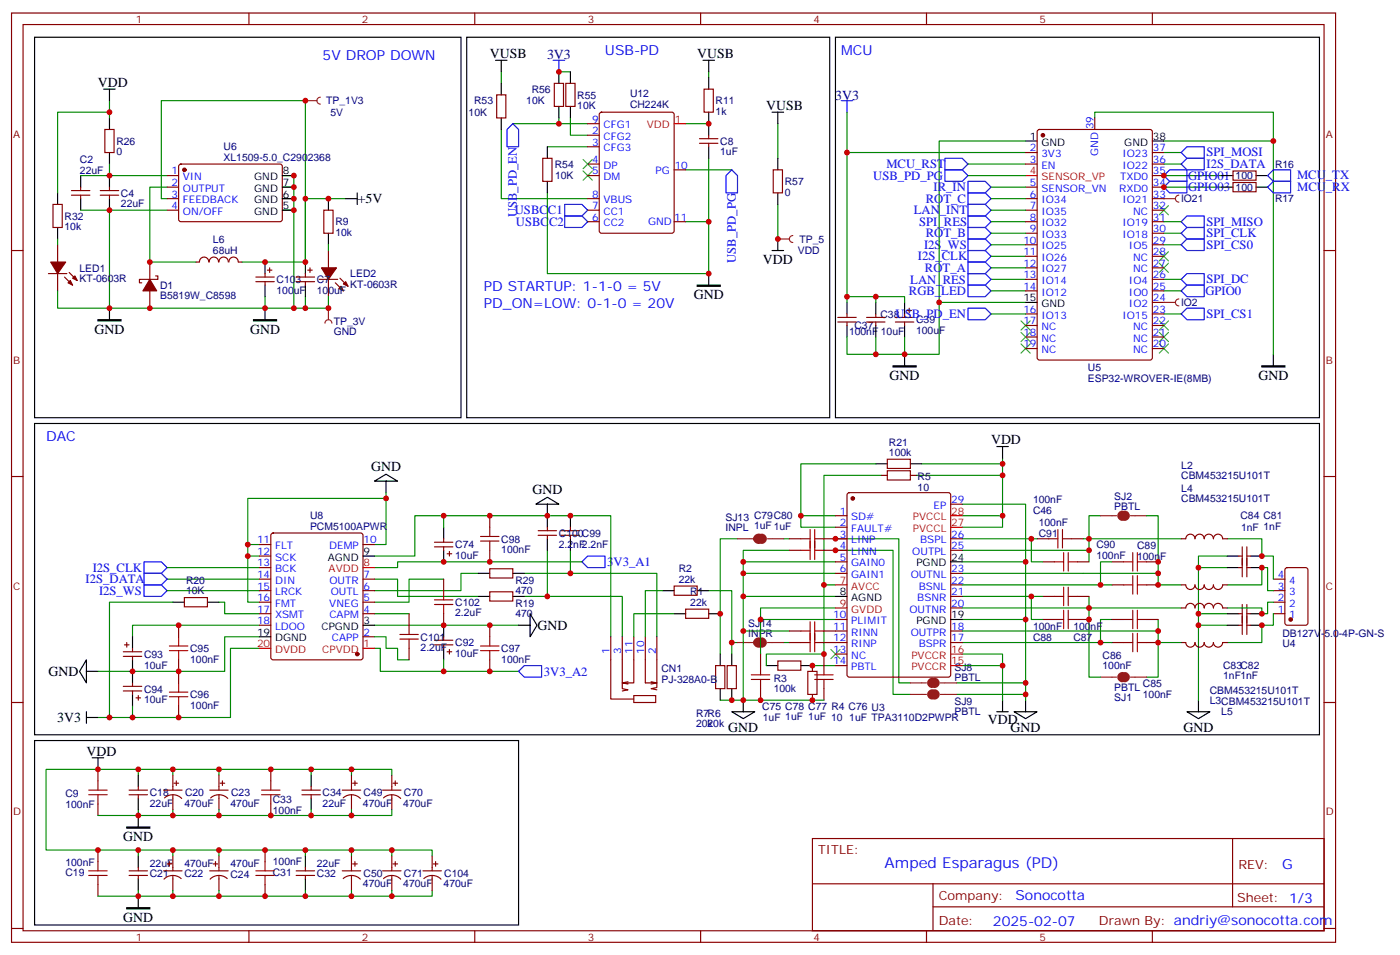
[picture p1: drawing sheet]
<svg xmlns="http://www.w3.org/2000/svg" width="429mm" height="292mm" viewBox="0 0 429 292" stroke-linecap="round" stroke-linejoin="round" font-family="sans-serif">
<defs><g id="words">
<text font-size="4.6" fill="#00f" x="270.8" y="265.6">Amped Esparagus (PD)</text>
<g font-size="4.2">
<text x="149.9" y="17.7">VUSB</text>
<text x="213.4" y="17.7">VUSB</text>
<text x="30" y="26.6">VDD</text>
<text x="234.6" y="33.6">VUSB</text>
<text x="109.5" y="62.2">+5V</text>
<text x="233.5" y="80.7">VDD</text>
<text x="212.4" y="91.5">GND</text>
<text x="28.9" y="102.1">GND</text>
<text x="76.6" y="102.1">GND</text>
<text x="272.3" y="116.3">GND</text>
<text x="385.2" y="116.3">GND</text>
<text x="303.4" y="135.9">VDD</text>
<text x="113.6" y="144">GND</text>
<text x="163" y="151.1">GND</text>
<text x="164.6" y="192.7">GND</text>
<text x="14.8" y="206.9">GND</text>
<text x="17.5" y="221">3V3</text>
<text x="302.4" y="221.7">VDD</text>
<text x="223" y="223.9">GND</text>
<text x="309.4" y="223.9">GND</text>
<text x="362.3" y="223.9">GND</text>
<text x="26.5" y="231.2">VDD</text>
<text x="37.7" y="257.3">GND</text>
<text x="37.7" y="282">GND</text>
</g>
<g font-size="4.2" fill="#00f">
<text x="185.2" y="16.7">USB-PD</text>
<text x="257.5" y="16.7">MCU</text>
<text x="98.8" y="18.5">5V DROP DOWN</text>
<text x="148.2" y="89">PD STARTUP: 1-1-0 = 5V</text>
<text x="148.2" y="94.3">PD_ON=LOW: 0-1-0 = 20V</text>
<text x="14.1" y="134.9">DAC</text>
<text x="392.5" y="265.8">G</text>
<text x="310.9" y="275.4">Sonocotta</text>
<text x="304" y="283.2">2025-02-07</text>
</g>
<g font-size="4.2" fill="#000080">
<text x="167.5" y="18.2">3V3</text>
<text x="255.7" y="30.5">3V3</text>
</g>
<g font-size="3.9" fill="#00f">
<text x="369.4" y="47.9">SPI_MOSI</text>
<text x="271.4" y="51.4">MCU_RST</text>
<text x="369.4" y="51.4">I2S_DATA</text>
<text x="267.3" y="55">USB_PD_PG</text>
<text x="285.8" y="58.5">IR_IN</text>
<text x="363.7" y="55">GPIO01</text>
<text x="363.7" y="58.5">GPIO03</text>
<text x="397.1" y="54.9">MCU_TX</text>
<text x="397.1" y="58.4">MCU_RX</text>
<text x="157.6" y="65.6">USBCC1</text>
<text x="279.7" y="65.6">LAN_INT</text>
<text x="283.4" y="62.1">ROT_C</text>
<text x="157.9" y="69.3">USBCC2</text>
<text x="158.3" y="66.5" transform="rotate(-90 158.3 66.5)">USB_PD_EN</text>
<text x="281.4" y="69.1">SPI_RES</text>
<text x="369.4" y="69.1">SPI_MISO</text>
<text x="282.9" y="76.2">I2S_WS</text>
<text x="283.4" y="72.6">ROT_B</text>
<text x="369.4" y="76.2">SPI_CS0</text>
<text x="369.4" y="72.6">SPI_CLK</text>
<text x="225.3" y="80.4" transform="rotate(-90 225.3 80.4)">USB_PD_PG</text>
<text x="281" y="79.7">I2S_CLK</text>
<text x="283.2" y="83.2">ROT_A</text>
<text x="278.7" y="86.8">LAN_RES</text>
<text x="369.4" y="86.7">SPI_DC</text>
<text x="278.2" y="90.3">RGB_LED</text>
<text x="369" y="90.3">GPIO0</text>
<text x="274.2" y="97.3">USB_PD_EN</text>
<text x="369.4" y="97.3">SPI_CS1</text>
<text x="185.9" y="173.2">3V3_A1</text>
<text x="26.2" y="178.5">I2S_DATA</text>
<text x="28.4" y="175.1">I2S_CLK</text>
<text x="30.3" y="182.1">I2S_WS</text>
<text x="166.5" y="206.7">3V3_A2</text>
</g>
<g font-size="3.9" fill="#800">
<text x="250.5" y="261.2">TITLE:</text>
<text x="379.1" y="265.8">REV:</text>
<text x="287.4" y="275.4">Company:</text>
<text x="378.7" y="276">Sheet: 1/3</text>
<text x="287.4" y="283">Date:</text>
<text x="336.4" y="283.1">Drawn By: andriy@sonocotta.com</text>
</g>
<g font-size="3.2" fill="#800">
<text x="41.6" y="7">1</text>
<text x="110.8" y="7">2</text>
<text x="179.9" y="7">3</text>
<text x="249.1" y="7">4</text>
<text x="318.2" y="7">5</text>
<text x="4.1" y="42.1">A</text>
<text x="405.9" y="42.1">A</text>
<text x="4.1" y="111.2">B</text>
<text x="405.9" y="111.2">B</text>
<text x="4.1" y="180.4">C</text>
<text x="405.9" y="180.4">C</text>
<text x="4.1" y="249.5">D</text>
<text x="405.9" y="249.5">D</text>
<text x="41.6" y="287.8">1</text>
<text x="110.8" y="287.8">2</text>
<text x="179.9" y="287.8">3</text>
<text x="249.1" y="287.8">4</text>
<text x="318.2" y="287.8">5</text>
</g>
<g font-size="3.2" fill="#000080">
<text x="162.8" y="28.4">R56</text>
<text x="192.9" y="29.7">U12</text>
<text x="99.9" y="31.9">TP_1V3</text>
<text x="101.1" y="35.4">5V</text>
<text x="143.5" y="35.5">10K</text>
<text x="145.1" y="32">R53</text>
<text x="161.1" y="32">10K</text>
<text x="176.7" y="33.4">10K</text>
<text x="176.7" y="30.1">R55</text>
<text x="192.9" y="32.9">CH224K</text>
<text x="219.1" y="35.1">1k</text>
<text x="219.1" y="31.9">R11</text>
<text x="35.6" y="47.5">0</text>
<text x="35.6" y="44.3">R26</text>
<text x="68.5" y="46">U6</text>
<text x="220.5" y="47.5">1uF</text>
<text x="220.5" y="44.3">C8</text>
<text x="24.5" y="53.1">22uF</text>
<text x="24.5" y="49.9">C2</text>
<text x="68.5" y="49.1">XL1509-5.0_C2902368</text>
<text x="169.8" y="51.3">R54</text>
<text x="390.3" y="51.3">R16</text>
<text x="169.9" y="54.8">10K</text>
<text x="240.2" y="59.9">0</text>
<text x="240.2" y="56.7">R57</text>
<text x="378.3" y="54.9">100</text>
<text x="378.3" y="58.4">100</text>
<text x="37" y="63.4">22uF</text>
<text x="37" y="60.2">C4</text>
<text x="361.6" y="61.9">IO21</text>
<text x="390.3" y="61.9">R17</text>
<text x="19.8" y="70.5">10k</text>
<text x="19.8" y="67.2">R32</text>
<text x="102.7" y="69">R9</text>
<text x="65.2" y="77.6">68uH</text>
<text x="65.2" y="74.4">L6</text>
<text x="102.7" y="72.3">10k</text>
<text x="244.2" y="77.8">VDD</text>
<text x="244.8" y="74.3">TP_5</text>
<text x="24.3" y="83.1">LED1</text>
<text x="24.3" y="86.4">KT-0603R</text>
<text x="49" y="88.4">D1</text>
<text x="84.7" y="89.8">100uF</text>
<text x="84.7" y="86.6">C103</text>
<text x="97" y="89.8">100uF</text>
<text x="97" y="86.6">C7</text>
<text x="107.2" y="88.2">KT-0603R</text>
<text x="107.2" y="84.9">LED2</text>
<text x="49" y="91.5">B5819W_C8598</text>
<text x="361.6" y="93.7">IO2</text>
<text x="102.2" y="99.3">TP_3V</text>
<text x="261.6" y="100.7">C37</text>
<text x="269.5" y="97.2">C38</text>
<text x="280.5" y="98.9">C39</text>
<text x="102.2" y="102.5">GND</text>
<text x="259.9" y="102.5">100nF</text>
<text x="269.6" y="102.5">10uF</text>
<text x="280.5" y="102.2">100uF</text>
<text x="333" y="113.5">U5</text>
<text x="333" y="116.8">ESP32-WROVER-IE(8MB)</text>
<text x="272.2" y="136.3">R21</text>
<text x="272.2" y="139.5">100k</text>
<text x="361.6" y="143.5">L2</text>
<text x="280.9" y="146.9">R5</text>
<text x="361.6" y="146.6">CBM453215U101T</text>
<text x="280.9" y="150.1">10</text>
<text x="316.2" y="153.9">100nF</text>
<text x="341.1" y="152.9">SJ2</text>
<text x="361.6" y="153.6">CBM453215U101T</text>
<text x="361.6" y="150.5">L4</text>
<text x="94.9" y="158.8">U8</text>
<text x="222.1" y="159.4">SJ13 C79C80</text>
<text x="316.2" y="157.2">C46</text>
<text x="318" y="161">100nF</text>
<text x="341.1" y="156">PBTL</text>
<text x="379.7" y="158.9">C84 C81</text>
<text x="94.9" y="162">PCM5100APWR</text>
<text x="139.3" y="167.8">C74</text>
<text x="153.5" y="166">C98</text>
<text x="171.1" y="167.5">2.2nF2.2nF</text>
<text x="171.1" y="164.3">C100C99</text>
<text x="222.1" y="162.5">INPL 1uF 1uF</text>
<text x="318" y="164.2">C91</text>
<text x="335.6" y="167.8">C90</text>
<text x="379.9" y="162.5">1nF 1nF</text>
<text x="139.3" y="171.1">10uF</text>
<text x="153.5" y="169.2">100nF</text>
<text x="335.6" y="171">100nF</text>
<text x="348.1" y="171.3">100nF</text>
<text x="348.1" y="168">C89</text>
<text x="57" y="178.6">R20</text>
<text x="157.8" y="178.6">R29</text>
<text x="207.8" y="178.3">22k</text>
<text x="207.8" y="175.1">R2</text>
<text x="57" y="181.8">10K</text>
<text x="139.3" y="185.4">C102</text>
<text x="157.8" y="185.7">R19</text>
<text x="157.8" y="181.9">470</text>
<text x="211.3" y="185.3">22k</text>
<text x="211.3" y="182.2">R1</text>
<text x="139.3" y="188.6">2.2uF</text>
<text x="157.8" y="188.9">470</text>
<text x="229.1" y="191.7">SJ14</text>
<text x="128.8" y="196">C101</text>
<text x="139.3" y="197.8">C92</text>
<text x="229.1" y="194.8">INPR</text>
<text x="316.2" y="192.7">100nF</text>
<text x="316.2" y="196">C88</text>
<text x="328.6" y="192.7">100nF</text>
<text x="328.6" y="196">C87</text>
<text x="392.6" y="194.8">DB127V-5.0-4P-GN-S</text>
<text x="44.1" y="201.3">C93</text>
<text x="58.2" y="202.7">100nF</text>
<text x="58.2" y="199.5">C95</text>
<text x="128.8" y="199.2">2.2uF</text>
<text x="139.3" y="201">10uF</text>
<text x="153.5" y="202.7">100nF</text>
<text x="153.5" y="199.5">C97</text>
<text x="337.5" y="201.5">C86</text>
<text x="392.6" y="198.1">U4</text>
<text x="44.1" y="204.6">10uF</text>
<text x="202.5" y="208.9">PJ-328A0-B</text>
<text x="202.5" y="205.7">CN1</text>
<text x="236.9" y="208.7">R3</text>
<text x="292.2" y="208.3">PBTL</text>
<text x="292.2" y="205.2">SJ8</text>
<text x="337.5" y="204.8">100nF</text>
<text x="374.5" y="207.9">1nF1nF</text>
<text x="374.5" y="204.8">C83C82</text>
<text x="44.1" y="215.2">10uF</text>
<text x="44.1" y="211.9">C94</text>
<text x="58.2" y="213.6">C96</text>
<text x="236.9" y="211.8">100k</text>
<text x="292.2" y="215.8">SJ9</text>
<text x="341.1" y="211.4">PBTL</text>
<text x="341.1" y="214.5">SJ1</text>
<text x="349.9" y="213.6">100nF</text>
<text x="349.9" y="210.3">C85</text>
<text x="370.3" y="212.3">CBM453215U101T</text>
<text x="370.3" y="215.4">L3CBM453215U101T</text>
<text x="58.2" y="216.8">100nF</text>
<text x="213.1" y="219.3">R7R6</text>
<text x="233.3" y="217.1">C75 C78 C77 R4 C76 U3</text>
<text x="233.5" y="220.7">1uF 1uF 1uF 10</text>
<text x="260" y="220.7">1uF TPA3110D2PWPR</text>
<text x="292.2" y="218.9">PBTL</text>
<text x="373.9" y="218.9">L5</text>
<text x="213.1" y="222.4">20k</text>
<text x="216.6" y="222.4">20k</text>
<text x="20" y="244">C9</text>
<text x="45.9" y="243.6">C18</text>
<text x="56.6" y="243.5">C20</text>
<text x="70.8" y="243.5">C23</text>
<text x="83.5" y="245.7">C33</text>
<text x="98.8" y="243.6">C34</text>
<text x="111.3" y="243.5">C49</text>
<text x="123.7" y="243.5">C70</text>
<text x="20" y="247.2">100nF</text>
<text x="45.9" y="246.8">22uF</text>
<text x="56.4" y="246.8">470uF</text>
<text x="70.6" y="246.8">470uF</text>
<text x="83.5" y="248.9">100nF</text>
<text x="98.8" y="246.8">22uF</text>
<text x="111.1" y="246.8">470uF</text>
<text x="123.5" y="246.8">470uF</text>
<text x="20" y="264.9">100nF</text>
<text x="20" y="268.1">C19</text>
<text x="45.9" y="265.3">22uF</text>
<text x="45.9" y="268.5">C21</text>
<text x="56.4" y="265.3">470uF</text>
<text x="56.4" y="268.5">C22</text>
<text x="70.6" y="265.3">470uF</text>
<text x="70.6" y="268.5">C24</text>
<text x="83.5" y="264.7">100nF</text>
<text x="83.5" y="267.9">C31</text>
<text x="97" y="265.3">22uF</text>
<text x="97" y="268.5">C32</text>
<text x="111.3" y="268.2">C50</text>
<text x="123.7" y="268.2">C71</text>
<text x="136" y="268.2">C104</text>
<text x="111.1" y="271.5">470uF</text>
<text x="123.5" y="271.5">470uF</text>
<text x="135.8" y="271.5">470uF</text>
</g>
<g font-size="3.2" fill="#00f">
<text x="181.3" y="41">2</text>
<text x="181.3" y="37.5">9</text>
<text x="184.7" y="39.3">CFG1</text>
<text x="334.8" y="39.6" transform="rotate(-90 334.8 39.6)">39</text>
<text x="181.3" y="44.6">3</text>
<text x="184.7" y="42.8">CFG2</text>
<text x="184.7" y="46.3">CFG3</text>
<text x="315.3" y="46.3">2</text>
<text x="336.2" y="47.6" transform="rotate(-90 336.2 47.6)">GND</text>
<text x="353" y="46.3">37</text>
<text x="52.5" y="53.4">1</text>
<text x="181.3" y="49.8">4</text>
<text x="181.3" y="53.4">5</text>
<text x="184.7" y="51.6">DP</text>
<text x="200.7" y="53.4">PG</text>
<text x="206.6" y="51.6">10</text>
<text x="315.3" y="49.8">3</text>
<text x="318.8" y="51.6">EN</text>
<text x="318.8" y="48.1">3V3</text>
<text x="343.6" y="48.1">IO23</text>
<text x="343.6" y="51.6">IO22</text>
<text x="353" y="49.8">36</text>
<text x="353" y="53.4">35</text>
<text x="52.5" y="56.9">2</text>
<text x="56" y="55.1">VIN</text>
<text x="56" y="58.7">OUTPUT</text>
<text x="184.7" y="55.1">DM</text>
<text x="315.3" y="56.9">5</text>
<text x="318.8" y="58.7">SENSOR_VN</text>
<text x="342.6" y="58.7">RXD0</text>
<text x="342.9" y="55.1">TXD0</text>
<text x="353" y="56.9">34</text>
<text x="52.5" y="60.4">3</text>
<text x="52.5" y="64">4</text>
<text x="56" y="62.2">FEEDBACK</text>
<text x="56" y="65.7">ON/OFF</text>
<text x="181.3" y="64">7</text>
<text x="181.3" y="60.4">8</text>
<text x="184.7" y="65.7">CC1</text>
<text x="184.7" y="62.2">VBUS</text>
<text x="315.3" y="64">7</text>
<text x="315.3" y="60.4">6</text>
<text x="318.8" y="65.7">IO35</text>
<text x="318.8" y="62.2">IO34</text>
<text x="343.6" y="62.2">IO21</text>
<text x="346.9" y="65.7">NC</text>
<text x="353" y="60.4">33</text>
<text x="353" y="64">32</text>
<text x="181.3" y="67.5">6</text>
<text x="184.7" y="69.3">CC2</text>
<text x="198.4" y="68.9">GND</text>
<text x="206.4" y="67.5">11</text>
<text x="315.3" y="71">9</text>
<text x="315.3" y="67.5">8</text>
<text x="318.8" y="69.3">IO32</text>
<text x="343.6" y="69.3">IO19</text>
<text x="353" y="67.5">31</text>
<text x="353" y="71">30</text>
<text x="313.3" y="74.5">10</text>
<text x="318.8" y="76.3">IO25</text>
<text x="318.8" y="72.8">IO33</text>
<text x="343.6" y="72.8">IO18</text>
<text x="345.6" y="76.3">IO5</text>
<text x="353" y="74.5">29</text>
<text x="313.3" y="81.6">12</text>
<text x="313.3" y="78.1">11</text>
<text x="318.8" y="83.4">IO27</text>
<text x="318.8" y="79.8">IO26</text>
<text x="346.9" y="79.8">NC</text>
<text x="346.9" y="83.4">NC</text>
<text x="353" y="78.1">28</text>
<text x="353" y="81.6">27</text>
<text x="313.3" y="88.7">14</text>
<text x="313.3" y="85.1">13</text>
<text x="318.8" y="86.9">IO14</text>
<text x="345.6" y="86.9">IO4</text>
<text x="353" y="85.1">26</text>
<text x="353" y="88.7">25</text>
<text x="313.3" y="95.7">16</text>
<text x="318.8" y="90.4">IO12</text>
<text x="345.6" y="90.4">IO0</text>
<text x="345.6" y="93.9">IO2</text>
<text x="353" y="92.2">24</text>
<text x="353" y="95.7">23</text>
<text x="313.3" y="99.2">17</text>
<text x="318.8" y="101">NC</text>
<text x="318.8" y="97.5">IO13</text>
<text x="343.6" y="97.5">IO15</text>
<text x="346.9" y="101">NC</text>
<text x="353" y="99.2">22</text>
<text x="313.3" y="106.3">19</text>
<text x="313.3" y="102.8">18</text>
<text x="318.8" y="104.5">NC</text>
<text x="346.9" y="104.5">NC</text>
<text x="353" y="102.8">21</text>
<text x="353" y="106.3">20</text>
<text x="318.8" y="108.1">NC</text>
<text x="346.9" y="108.1">NC</text>
<text x="285.8" y="155.7">EP</text>
<text x="291.2" y="153.9">29</text>
<text x="257.1" y="157.4">1</text>
<text x="257.1" y="161">2</text>
<text x="260.6" y="159.2">SD#</text>
<text x="78.7" y="166.3">11</text>
<text x="111.3" y="166.3">10</text>
<text x="257.1" y="164.5">3</text>
<text x="260.6" y="162.7">FAULT#</text>
<text x="260.6" y="166.3">LINP</text>
<text x="281.7" y="166.3">BSPL</text>
<text x="291.2" y="164.5">26</text>
<text x="78.7" y="169.8">12</text>
<text x="78.7" y="173.3">13</text>
<text x="84.2" y="168">FLT</text>
<text x="84.2" y="171.6">SCK</text>
<text x="100.8" y="168">DEMP</text>
<text x="257.1" y="168">4</text>
<text x="257.1" y="171.6">5</text>
<text x="260.6" y="169.8">LINN</text>
<text x="260.6" y="173.3">GAIN0</text>
<text x="279.3" y="169.8">OUTPL</text>
<text x="291.2" y="168">25</text>
<text x="78.7" y="176.8">14</text>
<text x="84.2" y="175.1">BCK</text>
<text x="84.2" y="178.6">DIN</text>
<text x="100.8" y="178.6">OUTR</text>
<text x="111.3" y="176.8">7</text>
<text x="257.1" y="175.1">6</text>
<text x="260.6" y="176.8">GAIN1</text>
<text x="278.8" y="176.8">OUTNL</text>
<text x="291.2" y="178.6">22</text>
<text x="291.2" y="175.1">23</text>
<text x="391.2" y="176.8">4</text>
<text x="394.7" y="178.6">4</text>
<text x="78.7" y="180.4">15</text>
<text x="78.7" y="183.9">16</text>
<text x="84.2" y="182.1">LRCK</text>
<text x="84.2" y="185.7">FMT</text>
<text x="100.8" y="185.7">VNEG</text>
<text x="101.3" y="182.1">OUTL</text>
<text x="111.3" y="183.9">5</text>
<text x="111.3" y="180.4">6</text>
<text x="280.8" y="183.9">BSNR</text>
<text x="281.3" y="180.4">BSNL</text>
<text x="291.2" y="185.7">20</text>
<text x="291.2" y="182.1">21</text>
<text x="391.2" y="183.9">2</text>
<text x="391.2" y="180.4">3</text>
<text x="394.7" y="185.7">2</text>
<text x="394.7" y="182.1">3</text>
<text x="78.7" y="187.4">17</text>
<text x="78.7" y="191">18</text>
<text x="84.2" y="189.2">XSMT</text>
<text x="100.8" y="189.2">CAPM</text>
<text x="111.3" y="187.4">4</text>
<text x="255.1" y="189.2">10</text>
<text x="260.6" y="191">PLIMIT</text>
<text x="278.4" y="187.4">OUTNR</text>
<text x="391.2" y="187.4">1</text>
<text x="394.7" y="189.2">1</text>
<text x="84.2" y="192.7">LDOO</text>
<text x="101.6" y="196.3">CAPP</text>
<text x="111.3" y="194.5">2</text>
<text x="255.1" y="192.7">11</text>
<text x="255.1" y="196.3">12</text>
<text x="260.6" y="194.5">RINN</text>
<text x="278.8" y="194.5">OUTPR</text>
<text x="291.2" y="196.3">17</text>
<text x="291.2" y="192.7">18</text>
<text x="186.6" y="200.1" transform="rotate(-90 186.6 200.1)">1</text>
<text x="190.1" y="200.1" transform="rotate(-90 190.1 200.1)">3</text>
<text x="193.7" y="200.1" transform="rotate(-90 193.7 200.1)">11</text>
<text x="197.2" y="200.1" transform="rotate(-90 197.2 200.1)">10</text>
<text x="200.7" y="200.1" transform="rotate(-90 200.7 200.1)">2</text>
<text x="255.1" y="199.8">13</text>
<text x="255.1" y="203.3">14</text>
<text x="260.6" y="198">RINP</text>
<text x="260.6" y="201.5">NC</text>
<text x="281.3" y="198">BSPR</text>
<text x="260.6" y="205.1">PBTL</text>
</g>
<g font-size="3.2" fill="#f00">
<text x="198" y="39.3">VDD</text>
<text x="206.6" y="37.5">1</text>
<text x="315.3" y="53.4">4</text>
<text x="318.8" y="55.1">SENSOR_VP</text>
<text x="279.5" y="159.2">PVCCL</text>
<text x="291.2" y="161">27</text>
<text x="291.2" y="157.4">28</text>
<text x="279.5" y="162.7">PVCCL</text>
<text x="111.3" y="173.3">8</text>
<text x="100.6" y="175.1">AVDD</text>
<text x="257.1" y="178.6">7</text>
<text x="257.1" y="185.7">9</text>
<text x="260.6" y="180.4">AVCC</text>
<text x="260.6" y="187.4">GVDD</text>
<text x="78.7" y="198">20</text>
<text x="84.2" y="199.8">DVDD</text>
<text x="98.6" y="199.8">CPVDD</text>
<text x="111.3" y="198">1</text>
<text x="279" y="201.5">PVCCR</text>
<text x="291.2" y="203.3">15</text>
<text x="291.2" y="199.8">16</text>
<text x="279" y="205.1">PVCCR</text>
</g>
<g font-size="3.2">
<text x="315.3" y="42.8">1</text>
<text x="318.8" y="44.6">GND</text>
<text x="344.2" y="44.6">GND</text>
<text x="353" y="42.8">38</text>
<text x="86.6" y="53.4">8</text>
<text x="77.8" y="58.7">GND</text>
<text x="77.8" y="55.1">GND</text>
<text x="86.6" y="56.9">7</text>
<text x="77.8" y="65.7">GND</text>
<text x="77.8" y="62.2">GND</text>
<text x="86.6" y="64">5</text>
<text x="86.6" y="60.4">6</text>
<text x="313.3" y="92.2">15</text>
<text x="318.8" y="93.9">GND</text>
<text x="100.4" y="171.6">AGND</text>
<text x="111.3" y="169.8">9</text>
<text x="280.5" y="173.3">PGND</text>
<text x="291.2" y="171.6">24</text>
<text x="257.1" y="182.1">8</text>
<text x="260.6" y="183.9">AGND</text>
<text x="111.3" y="191">3</text>
<text x="280.5" y="191">PGND</text>
<text x="291.2" y="189.2">19</text>
<text x="78.7" y="194.5">19</text>
<text x="84.2" y="196.3">DGND</text>
<text x="98.4" y="192.7">CPGND</text>
</g>
</g></defs>
<g fill="none" stroke="#870000" stroke-width=".35">
<path d="M3.5 4h405.4v284.3h-405.4zM7.1 7.5h398.2v277.3h-398.2zM76.2 4v3.5M145.3 4v3.5M214.5 4v3.5M283.6 4v3.5M352.8 4v3.5M317.7 39.8l.5-.2h33.9l.6 .4 .1 69.5-.5 .6-34.1 .1-.6-.5-.1-69.4zM335.1 36.1v3.5M21.9 59.7h5.6M21.9 58.3h5.6M24.7 57.3v1"/>
<path d="M24.7 59.7v1.1M30.7 59.7h5.6M30.7 58.3h5.6M33.5 57.3v1M33.5 59.7v1.1M314 46.7h3.5M314 50.2h3.5M314 57.3h3.5M352.8 46.7h3.5M352.8 50.2h3.5M352.8 53.7h3.5M352.8 57.3h3.5"/>
<path d="M377.5 52.3h7v2.8h-7zM377.5 55.8h7v2.9h-7zM3.5 76.7h3.6M314 60.8h3.5M314 64.3h3.5M314 67.8h3.5M314 71.4h3.5M314 74.9h3.5M314 78.4h3.5M352.8 60.8h3.5M352.8 64.3h3.5M352.8 67.8h3.5"/>
<path d="M352.8 71.4h3.5M352.8 74.9h3.5M352.8 78.4h3.5M405.3 76.7h3.6M256.5 98.5h5.6M256.5 97.1h5.6M259.3 96.1v1M259.3 98.5v1.1M265.3 98.5h5.6M265.3 97.1h5.6M268.1 96.1v1M268.1 98.5v1.1"/>
<path d="M274.1 98.5h5.7M274.1 97.1h5.7M276.9 96.1v1M276.9 98.5v1.1M277.6 95h1.4M278.3 94.3v1.4M314 82h3.5M314 85.5h3.5M314 89h3.5M314 96.1h3.5M314 99.6h3.5M352.8 82h3.5"/>
<path d="M352.8 85.5h3.5M352.8 89h3.5M352.8 92.5h3.5M352.8 96.1h3.5M352.8 99.6h3.5M314 103.1h3.5M314 106.6h3.5M352.8 103.1h3.5M352.8 106.6h3.5M3.5 145.8h3.6M405.3 145.8h3.6M3.5 214.9h3.6"/>
<path d="M405.3 214.9h3.6M30 235.4v3.5M52.9 237.2v4.6M53.3 239.6h1.4M54 238.9v1.4M67 237.2v4.6M67.4 239.6h1.4M68.1 238.9v1.4M82.9 235.4v3.5M30 246v3.5M39.5 241.8h5.7M39.5 243.2h5.7"/>
<path d="M42.3 240.7v1.1M42.3 243.2v1M50.1 241.8h5.6M50.4 244.1a3.8 3.8 0 0 1 5.2 .2M52.9 243.2v4.6M64.2 241.8h5.6M64.5 244.1a3.8 3.8 0 0 1 5.2 .2M67 243.2v4.6M82.9 246v3.5M92.4 241.8h5.7M92.4 243.2h5.7M95.2 240.7v1.1"/>
<path d="M95.2 243.2v1M248.7 256.6h156.6v28.2h-156.6zM377.3 256.6v20.9M30 260.1v3.5M30 270.7v3.5M39.5 266.5h5.7M39.5 267.9h5.7M42.3 265.4v1.1M42.3 267.9v1M50.1 266.5h5.6M51.2 264.3h1.4M51.9 263.6v1.4"/>
<path d="M52.9 261.9v4.6M52.9 267.9v4.6M55.5 268.8a3.8 3.8 0 0 0-5.3 .2M64.2 266.5h5.6M65.3 264.3h1.4M66 263.6v1.4M67 261.9v4.6M67 267.9v4.6M69.6 268.8a3.8 3.8 0 0 0-5.3 .2M81.1 260.1v3.5M81.1 270.7v3.5M90.7 266.5h5.6"/>
<path d="M90.7 267.9h5.6M93.5 265.4v1.1M93.5 267.9v1M248.7 270.4h156.5M285.6 277.5h119.6M285.6 270.4v14.1M3.5 284.1h3.6M76.2 284.8v3.5M145.3 284.8v3.5M214.5 284.8v3.5M283.6 284.8v3.5M352.8 284.8v3.5"/>
<path d="M405.3 284.1h3.6"/>
</g>
<g fill="none" stroke="#000" stroke-width=".35">
<path d="M10.6 11.4h130.5v116.4h-130.5zM255.8 11.4h148.1v116.4h-148.1zM24.7 53.7v3.6M33.5 53.7v3.6M314 43.1h3.5M352.8 43.1h3.5M373.9 53.7h3.6M373.9 57.3h3.6M384.5 53.7h3.6M384.5 57.3h3.6M24.7 60.8v3.5M33.5 60.8v3.5"/>
<path d="M33.5 94.3v3.5M81.1 94.3v3.5M259.3 92.5v3.6M259.3 99.6v3.5M268.1 92.5v3.6M268.1 99.6v3.5M276.9 92.5v3.6M276.9 99.6v3.5M314 92.5h3.5M276.9 108.4v3.5M389.8 108.4v3.5M10.6 226.6h148.1v56.4h-148.1z"/>
<path d="M28.2 231.9h3.5M30 231.9v3.5M42.3 237.2v3.5M95.2 237.2v3.5M42.3 244.2v3.6M42.3 249.5v3.5M95.2 244.2v3.6M42.3 261.9v3.5M42.3 268.9v3.6M42.3 274.2v3.5M93.5 261.9v3.5M93.5 268.9v3.6"/>
</g>
<g fill="none" stroke="#008700" stroke-width=".35">
<path d="M33.5 30.8v1.8M259.3 34.3v12.4h54.7M335.1 36.1v-1.8h54.7v74.1M24.7 53.7h26.5M51.2 57.3h-5.3v22.9h14.1M86.4 53.7h3.6v40.6M86.4 57.3h3.6M259.3 46.7v45.8M296.3 50.2h17.7M314 43.1h-26.5v49.4M356.3 46.7h5.3M356.3 53.7h17.6"/>
<path d="M356.3 57.3h17.6M356.3 43.1h33.5M356.3 50.2h5.3M24.7 64.3h26.5M33.5 64.3v30h47.6M49.4 60.8h1.8M86.4 60.8h3.6M86.4 64.3h3.6M93.5 60.8v19.4h-19.4M303.4 78.4h10.6M303.4 74.9h10.6M303.4 67.8h10.6"/>
<path d="M303.4 64.3h10.6M356.3 74.9h5.3M356.3 71.4h5.3M356.3 67.8h5.3M81.1 90.8v3.5M93.5 90.8v3.5h-12.4M259.3 90.8h8.8v1.7M268.1 90.8h8.8v1.7M303.4 85.5h10.6M303.4 89h10.6M314 92.5h-26.5v15.9h-10.6v-5.3M356.3 85.5h5.3"/>
<path d="M356.3 89h5.3M356.3 96.1h5.3M259.3 103.1v5.3h8.8M268.1 103.1v5.3h8.8M42.3 235.4v1.8M52.9 237.2v-1.8h-38.8v24.7h28.2v1.8M52.9 235.4h14.1v1.8M67 235.4h28.2v1.8M42.3 247.8v1.7M52.9 247.8v1.7h-22.9M67 247.8v1.7h-14.1M95.2 247.8v1.7h-28.2"/>
<path d="M42.3 260.1h10.6v1.8M42.3 272.5v1.7h-12.3M52.9 260.1h14.1v1.8M52.9 272.5v1.7h-10.6M67 272.5v1.7h-14.1M67 260.1h26.5v1.8M93.5 272.5v1.7h-26.5"/>
</g>
<path d="M30 97.8h7v.4h-7zM77.6 97.8h7.1v.4h-7.1zM273.4 111.9h7.1v.4h-7.1zM386.3 111.9h7v.4h-7zM38.8 253h7.1v.4h-7.1zM38.8 277.7h7.1v.4h-7.1z" fill="#000" stroke="#000" stroke-width=".35"/>
<g fill="none" stroke="#a10000" stroke-width=".35">
<path d="M30 238.9v2.9M82.9 238.9v2.9M27.2 243.2h5.6M27.2 241.8h5.6M30 243.2v2.8M80.1 243.2h5.6M80.1 241.8h5.6M82.9 243.2v2.8M27.2 266.5h5.6M27.2 267.9h5.6M30 263.6v2.9M30 267.9v2.8"/>
<path d="M78.3 266.5h5.7M78.3 267.9h5.7M81.1 263.6v2.9M81.1 267.9v2.8"/>
</g>
<g fill="none" stroke="#00f" stroke-width=".35">
<path d="M257.5 30.8h3.6M259.3 30.8v3.5M289.3 48.4h5.3l1.7 1.8-1.7 1.8h-5.3zM356.3 57.3l1.8-1.8h5.3v3.5h-5.3zM358.1 52h5.3v3.5h-5.3l-1.8-1.8zM361.6 46.7l1.8-1.8h5.3v3.5h-5.3zM361.6 50.2l1.8-1.8h5.3v3.6h-5.3zM296.3 66.1h5.3l1.8 1.7-1.8 1.8h-5.3zM296.3 76.7h5.3l1.8 1.7-1.8 1.8h-5.3zM296.3 73.1h5.3l1.8 1.8-1.8 1.8h-5.3zM296.3 62.5h5.3l1.8 1.8-1.8 1.8h-5.3zM361.6 74.9l1.8-1.8h5.3v3.6h-5.3z"/>
<path d="M361.6 71.4l1.8-1.8h5.3v3.5h-5.3zM361.6 67.8l1.8-1.7h5.3v3.5h-5.3zM296.3 87.2h5.3l1.8 1.8-1.8 1.8h-5.3zM296.3 83.7h5.3l1.8 1.8-1.8 1.7h-5.3zM361.6 85.5l1.8-1.8h5.3v3.5h-5.3zM361.6 96.1l1.8-1.8h5.3v3.5h-5.3zM361.6 89l1.8-1.8h5.3v3.6h-5.3z"/>
</g>
<g fill="none" stroke="#3c3" stroke-width=".35">
<path d="M354.9 62.9l2.8 2.8M354.9 77l2.8 2.8M357.7 62.9l-2.8 2.8M357.7 77l-2.8 2.8M312.6 98.2l2.8 2.8M315.4 98.2l-2.8 2.8M354.9 98.2l2.8 2.8M354.9 80.5l2.8 2.9M357.7 98.2l-2.8 2.8M357.7 80.5l-2.8 2.9M312.6 105.2l2.8 2.9M312.6 101.7l2.8 2.8"/>
<path d="M315.4 105.2l-2.8 2.9M315.4 101.7l-2.8 2.8M354.9 101.7l2.8 2.8M354.9 105.2l2.8 2.9M357.7 101.7l-2.8 2.8M357.7 105.2l-2.8 2.9"/>
</g>
<path d="M314 53.7h3.5" fill="none" stroke="#f00" stroke-width=".35"/>
<circle cx="319.3" cy="41.4" r=".53" fill="#870000" stroke="#870000" stroke-width=".35"/>
<path d="M93.5 30.8h3.5M98.1 29.7a1.06 1.06 0 0 0-1.1 1.1 1.06 1.06 0 0 0 1.1 1.1" fill="none" stroke="#8c2424" stroke-width=".35"/>
<circle cx="93.5" cy="30.8" r=".18" fill="#8c2424"/>
<path d="M100.5 60.8v3.5M100.5 71.4v3.5" fill="none" stroke="#000" stroke-width=".35"/>
<path d="M99.1 64.3h2.9v7.1h-2.9zM100.5 76.7v5.3M97.7 85.5h5.7M100.5 85.5v5.3M102.7 86.5l2.4 2.5M104.1 85.1l2.4 2.5" fill="none" stroke="#870000" stroke-width=".35"/>
<g fill="#870000" stroke="#870000" stroke-width=".35">
<path d="M103.7 88.3l.7-.7 .7 1.4z"/>
<path d="M105.1 86.9l.7-.7 .7 1.4z"/>
<path d="M98.4 82h4.6l-2.5 3.5z"/>
</g>
<path d="M99.5 98.9a1.06 1.06 0 0 1 1-1.1 1.06 1.06 0 0 1 1.1 1.1M100.5 94.3v3.5" fill="none" stroke="#8c2424" stroke-width=".35"/>
<circle cx="100.5" cy="94.3" r=".18" fill="#8c2424"/>
<g fill="none" stroke="#008700" stroke-width=".35">
<path d="M33.5 34.3h-15.9v24.7M33.5 32.6v3.5M33.5 50.2v3.5M303.4 57.3h10.6M17.6 73.1v1.8M49.4 60.8v-30h44.1v30h12.3M93.5 60.8v19.4M100.5 74.9v1.8M17.6 89v5.3h15.9M100.5 90.8v3.5h-7M95.2 235.4h12.4v1.8M107.6 235.4h12.3v1.8"/>
<path d="M107.6 247.8v1.7h-12.4M119.9 247.8v1.7h-12.3M93.5 260.1h14.1v1.8M107.6 272.5v1.7h-14.1M107.6 260.1h12.3v1.8M119.9 260.1h12.4v1.8M119.9 272.5v1.7h-12.3M132.3 272.5v1.7h-12.4"/>
</g>
<path d="M31.7 27.3h3.6M33.5 27.3v3.5M33.5 36.1v3.5M17.6 59v3.5M33.5 46.7v3.5M17.6 69.6v3.5" fill="none" stroke="#000" stroke-width=".35"/>
<g fill="none" stroke="#870000" stroke-width=".35">
<path d="M32.1 39.6h2.8v7.1h-2.8zM16.2 62.5h2.8v7.1h-2.8zM17.6 74.9v5.3M14.8 83.7h5.7M17.6 83.7v5.3M19.8 84.8l2.4 2.4M21.2 83.4l2.4 2.4M389.8 177.2h3.5M393.6 173.9l.5-.2h5.6l.6 .4 .1 16.5-.5 .7h-5.8l-.7-.5-.1-16.4zM389.8 187.8h3.5M389.8 184.3h3.5M389.8 180.7h3.5"/>
<path d="M107.6 237.2v4.6M107.9 239.6h1.5M108.7 238.9v1.4M119.9 237.2v4.6M120.3 239.6h1.4M121 238.9v1.4M104.8 241.8h5.6M105.1 244.1a3.8 3.8 0 0 1 5.2 .2M107.6 243.2v4.6M117.1 241.8h5.7M117.4 244.1a3.8 3.8 0 0 1 5.2 .2M119.9 243.2v4.6"/>
<path d="M104.8 266.5h5.6M105.1 268.8a3.8 3.8 0 0 1 5.2 .2M107.6 261.9v4.6M107.6 267.9v4.6M107.9 264.3h1.5M108.7 263.6v1.4M117.1 266.5h5.7M117.4 268.8a3.8 3.8 0 0 1 5.2 .2M119.9 261.9v4.6M119.9 267.9v4.6M120.3 264.3h1.4M121 263.6v1.4"/>
</g>
<path d="M296.3 55.5h5.3l1.8 1.8-1.8 1.7h-5.3z" fill="none" stroke="#00f" stroke-width=".35"/>
<g fill="#870000" stroke="#870000" stroke-width=".35">
<path d="M20.8 86.5l.7-.7 .7 1.4z"/>
<path d="M22.2 85.1l.7-.7 .7 1.4z"/>
<path d="M15.5 80.2h4.6l-2.5 3.5z"/>
<circle cx="395.1" cy="189.5" r=".53"/>
</g>
<path d="M356.3 92.5h3.5M360.9 91.5a1.06 1.06 0 0 0-1.1 1 1.06 1.06 0 0 0 1.1 1.1" fill="none" stroke="#8c2424" stroke-width=".35"/>
<circle cx="356.3" cy="92.5" r=".18" fill="#8c2424"/>
<g fill="none" stroke="#870000" stroke-width=".35">
<path d="M45.9 80.2v5.3M45.9 89v5.3M47.6 84.4h.7v1.1h-5.6v1h.7M149.9 157.8v3.5M255.8 157.8h3.5M259.5 150.9l.5-.2h30.3l.7 .5v55.3l-.4 .6-30.6 .1-.7-.5v-55.3zM269.9 145.5h1.7M271.6 140.5h7.1v2.8h-7.1zM271.6 144h7.1v2.9h-7.1zM278.7 145.5h1.8M291 154.3h3.6M79.4 173.7h3.5"/>
<path d="M79.4 170.1h3.5M79.4 177.2h3.5M79.4 166.6h3.5M83.1 163.3l.5-.2h26.8l.5 .2 .2 .5v37.4l-.2 .5-.5 .2h-26.8l-.5-.2-.2-.5v-37.4zM111.1 177.2h3.6M111.1 166.6h3.6M133 167.3h5.6M133 165.9h5.6M135.8 164.9v1M135.8 167.3v1.1M135.8 177.2v3.5M136.9 169.4h1.4"/>
<path d="M137.6 168.7v1.4M149.9 174h7.1v2.8h-7.1zM149.9 168.4v3.5M164.7 163.8h5.7M164.7 162.4h5.7M167.6 161.3v1.1M167.6 163.8v1.1M171.8 163.8h5.6M171.8 162.4h5.6M174.6 161.3v1.1M174.6 163.8v1.1M206.4 179.3h7v2.8h-7z"/>
<path d="M241.7 164.9h3.5M241.7 168.4h3.5M252.2 164.9h7.1M252.2 168.4h7.1M255.8 171.9h3.5M255.8 161.3h3.5M255.8 175.4h3.5M291 164.9h3.6M291 168.4h3.6M291 179h3.6M291 175.4h3.6M317.5 164.9h3.5"/>
<path d="M319.3 171.9h3.5M328.1 164.9h3.5M329.8 171.9h3.6M340.4 179h3.6M340.4 171.9h3.6M351 179h3.5M351 171.9h3.5M379.2 173.7h1.1M379.2 170.1h1.1M380.3 167.3v9.2M381.7 167.3v9.2M381.7 173.7h1.1"/>
<path d="M381.7 170.1h1.1M37.7 199.4h5.7M38.1 197.3h1.4M38.8 196.6v1.4M40.6 198.4v1M54.7 191.3v3.5M56.4 182.8h7.1v2.9h-7.1zM79.4 187.8h3.5M79.4 191.3h3.5M79.4 184.3h3.5M79.4 180.7h3.5M111.1 187.8h3.6"/>
<path d="M111.1 194.8h3.6M111.1 184.3h3.6M111.1 180.7h3.6M133 197.3h5.6M133 195.9h5.6M135.8 187.8v3.5M135.8 194.8v1.1M135.8 197.3v1.1M136.9 199.4h1.4M137.6 198.7v1.4M149.9 181.1h7.1v2.8h-7.1zM149.9 191.3v3.5"/>
<path d="M209.9 186.4h7.1v2.8h-7.1zM241.7 196.6h3.5M241.7 193.1h3.5M252.2 196.6h7.1M252.2 193.1h7.1M255.8 189.5h3.5M291 196.6h3.6M291 193.1h3.6M291 182.5h3.6M291 186h3.6M319.3 189.5h3.5M319.3 182.5h3.5"/>
<path d="M329.8 189.5h3.6M329.8 182.5h3.6M340.4 196.6h3.6M340.4 189.5h3.6M351 196.6h3.5M351 189.5h3.5M379.2 187.8h1.1M379.2 191.3h1.1M380.3 185v9.1M381.7 185v9.1M381.7 187.8h1.1M381.7 191.3h1.1"/>
<path d="M37.7 200.8h5.7M37.7 211.4h5.7M37.7 210h5.7M40.6 200.8v1.1M40.6 209v1M40.6 211.4v1.1M41.6 213.5h1.4M42.3 212.8v1.4M54.7 201.9v7.1M54.7 216v3.5M149.9 201.9v3.5M219.1 203.7h2.8v7h-2.8z"/>
<path d="M222.6 203.7h2.8v7h-2.8zM232.8 200.1v3.6M232.8 210.7v3.5M238.1 202.2h7.1v2.9h-7.1zM247.3 205.4h2.8v7.1h-2.8zM248.7 203.7v1.7M248.7 212.5v1.7M252.2 200.1v3.6M252.2 210.7v3.5M255.8 200.1h3.5M255.8 203.7h3.5"/>
</g>
<g fill="#870000" stroke="#870000" stroke-width=".35">
<path d="M45.9 85.5l2.1 3.5h-4.3z"/>
<circle cx="261.1" cy="152.5" r=".53"/>
<circle cx="109.4" cy="200.1" r=".53"/>
</g>
<g fill="none" stroke="#008700" stroke-width=".35">
<path d="M118.2 150.7v15.9h-3.5M118.2 152.5h-42.4v14.1h3.6M135.8 157.8v3.5M255.8 157.8h-10.6v3.5h10.6M268.1 141.9h-22.9v15.9M269.9 145.5h-17.7v33.5h3.6M282.2 141.9h24.7M294.6 154.3h19.4v17.6M294.6 157.8h12.3M306.9 145.5v15.8h-12.3M306.9 140.2v5.3h-26.4M336.9 157.8h-3.5v7.1h-1.8"/>
<path d="M351 157.8h3.5v17.6M51.2 177.2h28.2M51.2 173.7h28.2M75.8 166.6v17.7h3.6M75.8 170.1h3.6M114.7 177.2h7v5.3h24.7M114.7 170.1h12.3v-12.3h60v37M135.8 177.2h-10.6v7.1h-10.5M146.4 175.4h-5.3v5.3h-26.4M167.6 168.4v14.1h-7.1M174.6 168.4v7h-14.1M174.6 175.4h26.5v19.4"/>
<path d="M178.2 171.9h-56.5v1.8h-7M225.8 164.9h-5.3v35.2M227.5 171.9h28.3M227.5 175.4h28.3M239.9 164.9h1.8M241.7 168.4h-14.2v45.8h24.7M252.2 179v21.1h-17.6v3.6M255.8 164.9h19.4v44.1h3.5M255.8 168.4h17.6v44.1h5.3M294.6 175.4h59.9v3.6h7.1M294.6 179h45.8M294.6 171.9h19.4v17.6"/>
<path d="M294.6 164.9h22.9M315.7 164.9v7h3.6M333.4 168.4v3.5M340.4 171.9h-3.5v7.1M361.6 164.9h-28.2v3.5h-38.8M366.9 173.7v14.1M375.7 170.1h-8.8v3.6h8.8M375.7 179h10.6v-5.3h1.8v7h1.7M375.7 164.9h10.6v5.2h3.5v7.1M51.2 180.7h28.2M52.9 184.3h-19.4v35.2M67 184.3h1.8v3.5h10.6"/>
<path d="M79.4 191.3h-38.8v3.5M79.4 194.8h-10.6v10.6h-38.8M79.4 198.4h-8.8v21.1h-40.6M114.7 191.3h44M114.7 198.4h1.7v7h42.3M114.7 194.8h3.5v3.6h3.5v3.5h3.5M114.7 187.8h10.5M217 180.7h7v15.9M225.8 196.6h-1.8v3.5M227.5 182.5h28.3M227.5 193.1h14.2M232.8 189.5h23"/>
<path d="M239.9 196.6h1.8M255.8 186h-23v14.1M294.6 196.6h45.8M294.6 189.5h19.4v24.7M294.6 193.1h59.9M294.6 182.5h24.7M315.7 182.5v7h3.6M333.4 182.5v3.5h-38.8M340.4 189.5h-3.5v7.1M354.5 193.1v14.1h-3.5M354.5 189.5v3.6M361.6 186h-28.2v21.2h3.5"/>
<path d="M366.9 191.3v22.9M375.7 187.8h-8.8v3.5h8.8M389.8 184.3h-1.7v3.5h-1.8v-1.8h-10.6M389.8 187.8v3.5h-3.5v5.3h-10.6M40.6 216v3.5M135.8 201.9v3.5M248.7 203.7h7.1M292.8 209h21.2M292.8 212.5h21.2M294.6 203.7h12.3M294.6 200.1h12.3v14.1"/>
</g>
<g fill="none" stroke="#000" stroke-width=".35">
<path d="M10.6 129.6h393.3v95.2h-393.3zM305.2 136.6h3.5M306.9 136.6v3.6M114.7 147.2l3.5-2.1 3.5 2.1zM118.2 147.2v3.5M164 154.3l3.6-2.1 3.5 2.1zM167.6 154.3v7M174.6 157.8v3.5M268.1 141.9h3.5M278.7 141.9h3.5M111.1 170.1h3.6M135.8 161.3v3.6"/>
<path d="M135.8 168.4v3.5M146.4 175.4h3.5M157 175.4h3.5M167.6 164.9v3.5M174.6 164.9v3.5M291 171.9h3.6M375.7 173.7h3.5M375.7 170.1h3.5M382.8 173.7h3.5M382.8 170.1h3.5M40.6 194.8v3.6M52.9 184.3h3.5"/>
<path d="M63.5 184.3h3.5M79.4 194.8h3.5M111.1 191.3h3.6M135.8 191.3v3.5M135.8 198.4v3.5M146.4 182.5h3.5M157 182.5h3.5M158.7 191.3h3.6M162.3 187.8l2.1 3.5-2.1 3.5zM202.8 180.7h3.6M206.4 187.8h3.5M213.4 180.7h3.6"/>
<path d="M217 187.8h3.5M255.8 182.5h3.5M291 189.5h3.6M375.7 187.8h3.5M375.7 191.3h3.5M382.8 187.8h3.5M382.8 191.3h3.5M26.5 201.9v7.1l-2.2-3.6zM26.5 205.4h3.5M26.5 219.5h3.5M26.5 217.8v3.5M40.6 201.9v7.1"/>
<path d="M40.6 212.5v3.5M220.5 200.1v3.6M220.5 210.7v3.5M224 217.8h7.1l-3.6 2.1zM224 200.1v3.6M224 210.7v3.5M227.5 214.2v3.6M234.6 203.7h3.5M245.2 203.7h3.5M305.2 217.8h3.5M306.9 214.2v3.6M310.4 217.8h7.1l-3.5 2.1z"/>
<path d="M314 214.2v3.6M363.4 217.8h7l-3.5 2.1zM366.9 214.2v3.6"/>
</g>
<path d="M343.6 157.1a.71 .71 0 0 0-.7 .7 .71 .71 0 0 0 .7 .7M344.3 157.1a.71 .71 0 0 1 .7 .7 .71 .71 0 0 1-.7 .7M232.5 164.1a.76 .76 0 0 0-1.1 .8 .76 .76 0 0 0 1.1 .7M233.2 164.1a.71 .71 0 0 1 .7 .8 .71 .71 0 0 1-.7 .7M232.5 195.9a.76 .76 0 0 0-1.1 .7 .76 .76 0 0 0 1.1 .7M233.2 195.9a.71 .71 0 0 1 .7 .7 .71 .71 0 0 1-.7 .7M285.4 211.8a.71 .71 0 0 0-.7 .7 .71 .71 0 0 0 .7 .7M285.4 208.2a.71 .71 0 0 0-.7 .8 .71 .71 0 0 0 .7 .7M286.1 211.8a.71 .71 0 0 1 .7 .7 .71 .71 0 0 1-.7 .7M286.1 208.2a.71 .71 0 0 1 .7 .8 .71 .71 0 0 1-.7 .7M343.6 206.5a.71 .71 0 0 0-.7 .7 .71 .71 0 0 0 .7 .7M344.3 206.5a.71 .71 0 0 1 .7 .7 .71 .71 0 0 1-.7 .7" fill="none" stroke="#8c2424" stroke-width="1.8"/>
<g fill="none" stroke="#8c2424" stroke-width=".35">
<path d="M360.9 59.7a1.06 1.06 0 0 0-1.1 1.1 1.06 1.06 0 0 0 1.1 1M356.3 60.8h3.5M336.9 157.8h4.9M346.1 157.8h4.9M225.8 164.9h4.9M231.4 164.9h2.5M234.9 164.9h5M225.8 196.6h4.9M231.4 196.6h2.5M234.9 196.6h5M278.7 212.5h4.9M278.7 209h4.9"/>
<path d="M287.9 212.5h4.9M287.9 209h4.9M336.9 207.2h4.9M346.1 207.2h4.9"/>
</g>
<path d="M44.1 175.4h5.3l1.8 1.8-1.8 1.8h-5.3zM44.1 179h5.3l1.8 1.7-1.8 1.8h-5.3zM44.1 171.9h5.3l1.8 1.8-1.8 1.7h-5.3zM178.2 171.9l1.7-1.8h5.3v3.6h-5.3zM158.7 205.4l1.8-1.7h5.3v3.5h-5.3z" fill="none" stroke="#00f" stroke-width=".35"/>
<g fill="none" stroke="#a10000" stroke-width=".35">
<path d="M147.1 165.6h5.7M147.1 164.1h5.7M149.9 161.3v2.8M149.9 165.6v2.8M245.2 164.9h2.8M245.2 168.4h2.8M248 162v9.2M249.4 164.9h2.8M249.4 162v9.2M249.4 168.4h2.8M321 164.9h2.8M322.8 171.9h2.8"/>
<path d="M323.8 162v5.7M325.3 164.9h2.8M325.3 162v5.7M325.6 169.1v5.6M325.6 179.7v5.6M327 169.1v5.6M327 179.7v5.6M327 171.9h2.8M344 179h2.8M344 171.9h2.8M346.8 169.1v5.6M346.8 176.1v5.7"/>
<path d="M348.2 169.1v5.6M348.2 176.1v5.7M348.2 179h2.8M348.2 171.9h2.8M51.9 199.1h5.6M51.9 197.7h5.6M54.7 194.8v2.9M54.7 199.1v2.8M133 183.6h5.6M133 185h5.6M135.8 180.7v2.9M135.8 185v2.8"/>
<path d="M147.1 199.1h5.7M147.1 197.7h5.7M149.9 194.8v2.9M149.9 199.1v2.8M245.2 196.6h2.8M245.2 193.1h2.8M248 190.3v9.1M249.4 196.6h2.8M249.4 190.3v9.1M249.4 193.1h2.8M322.8 189.5h2.8M322.8 182.5h2.8"/>
<path d="M325.6 186.7v5.7M327 189.5h2.8M327 182.5h2.8M327 186.7v5.7M344 196.6h2.8M344 189.5h2.8M346.8 186.7v5.7M346.8 193.8v5.6M348.2 196.6h2.8M348.2 186.7v5.7M348.2 193.8v5.6M348.2 189.5h2.8"/>
<path d="M51.9 213.2h5.6M51.9 211.8h5.6M54.7 209v2.8M54.7 213.2v2.8M230 206.5h5.7M230 207.9h5.7M232.8 203.7v2.8M232.8 207.9v2.8M249.4 206.5h5.7M249.4 207.9h5.7M252.2 203.7v2.8M252.2 207.9v2.8"/>
</g>
<path d="M254.4 198.7l2.8 2.8M257.2 198.7l-2.8 2.8" fill="none" stroke="#3c3" stroke-width=".35"/>
<path d="M291 157.8h3.6M111.1 173.7h3.6M255.8 179h3.5M291 161.3h3.6M79.4 198.4h3.5M111.1 198.4h3.6M255.8 186h3.5M291 203.7h3.6M291 200.1h3.6" fill="none" stroke="#f00" stroke-width=".35"/>
<circle cx="356.3" cy="60.8" r=".18" fill="#8c2424"/>
<g fill="none" stroke="#870000" stroke-width=".35">
<path d="M152 29h2.9v7.1h-2.9zM169.7 25.5h2.8v7.1h-2.8zM173.2 25.5h2.8v7.1h-2.8zM179.9 37.9h3.5M183.7 34.5l.4-.2h21.6l.6 .5 .1 35.9-.5 .6-21.8 .1-.6-.5-.1-35.9zM215.5 27.3h2.9v7h-2.9zM51.2 53.7h3.5M51.2 57.3h3.5M54.9 50.4l.5-.2 30.6 .1 .4 .6v16.5l-.7 .4h-30.6l-.4-.7v-16.2zM166.2 48.4h2.8v7.1h-2.8zM179.9 53.7h3.5M179.9 41.4h3.5"/>
<path d="M179.9 44.9h3.5M179.9 50.2h3.5M206.4 52h3.5M214.1 43.9h5.7M214.1 42.4h5.7M217 41.4v1M217 43.9v1M51.2 60.8h3.5M51.2 64.3h3.5M179.9 60.8h3.5M179.9 64.3h3.5M179.9 67.8h3.5"/>
<path d="M206.4 67.8h3.5M78.3 84.8h5.7M78.3 86.2h5.7M81.1 83.7v1.1M81.1 86.2v1M81.8 82.7h1.5M82.5 82v1.4M90.7 84.8h5.6M90.7 86.2h5.6M93.5 83.7v1.1M93.5 86.2v1M94.2 82.7h1.4"/>
<path d="M94.9 82v1.4M361.6 164.9l1.4-.1a1.41 1.41 0 0 1 1.4-1.4 1.41 1.41 0 0 1 1.4 1.4 1.41 1.41 0 0 1 1.4-1.4 1.41 1.41 0 0 1 1.5 1.4 1.41 1.41 0 0 1 1.4-1.4 1.41 1.41 0 0 1 1.4 1.5 1.41 1.41 0 0 1 1.4-1.5 1.41 1.41 0 0 1 1.4 1.5h1.4M361.6 179h1.4a1.41 1.41 0 0 0 1.4 1.4 1.41 1.41 0 0 0 1.4-1.4 1.41 1.41 0 0 0 1.4 1.4 1.41 1.41 0 0 0 1.5-1.4 1.41 1.41 0 0 0 1.4 1.4 1.41 1.41 0 0 0 1.4-1.4 1.41 1.41 0 0 0 1.4 1.4 1.41 1.41 0 0 0 1.4-1.4h1.4M361.6 196.6h1.4a1.41 1.41 0 0 0 1.4 1.4 1.41 1.41 0 0 0 1.4-1.4 1.41 1.41 0 0 0 1.4 1.4 1.41 1.41 0 0 0 1.5-1.4 1.41 1.41 0 0 0 1.4 1.4 1.41 1.41 0 0 0 1.4-1.4 1.41 1.41 0 0 0 1.4 1.4 1.41 1.41 0 0 0 1.4-1.4h1.4M361.6 186h1.4M363 186a1.41 1.41 0 0 1 1.4-1.4 1.41 1.41 0 0 1 1.4 1.4M365.8 186a1.41 1.41 0 0 1 1.4-1.4 1.41 1.41 0 0 1 1.5 1.4M368.7 186a1.41 1.41 0 0 1 1.4-1.4 1.41 1.41 0 0 1 1.4 1.4M371.5 186a1.41 1.41 0 0 1 1.4-1.4 1.41 1.41 0 0 1 1.4 1.4h1.4"/>
</g>
<circle cx="56.4" cy="52" r=".53" fill="#870000" stroke="#870000" stroke-width=".35"/>
<g fill="none" stroke="#000" stroke-width=".35">
<path d="M142.9 11.4h111.1v116.4h-111.1zM151.7 18.5h3.5M153.5 18.5v3.5M215.2 18.5h3.5M217 18.5v3.5M153.5 25.5v3.5M153.5 36.1v3.5M171.1 22v3.5M171.1 32.6v3.5M174.6 22v3.5M174.6 32.6v3.5M217 23.7v3.6"/>
<path d="M217 34.3v7.1M86.4 57.3h3.6M86.4 53.7h3.6M109.4 59v3.5M167.6 44.9v3.5M167.6 55.5v3.5M217 44.9v3.5M86.4 64.3h3.6M86.4 60.8h3.6M105.8 60.8h3.6M81.1 80.2v3.5M81.1 87.2v3.6"/>
<path d="M93.5 80.2v3.5M93.5 87.2v3.6M217 83.7v3.5"/>
</g>
<g fill="none" stroke="#008700" stroke-width=".35">
<path d="M153.5 39.6v21.2h26.4M153.5 22v3.5M171.1 36.1v1.8h-14.1M171.1 22h3.5M171.1 37.9h8.8M174.6 36.1v5.3h5.3M209.9 37.9h7.1M217 22v1.7M167.6 59v24.7h49.4v-15.9h-7.1M167.6 44.9h12.3M209.9 52h14.1M217 48.4v19.4"/>
<path d="M303.4 60.8h10.6M303.4 71.4h10.6M303.4 82h10.6M354.5 196.6h7.1"/>
</g>
<path d="M169.3 18.5h3.6M171.1 18.5v3.5M157 37.9l1.7 1.7v5.3h-3.5v-5.3zM224 52l1.8 1.7v5.3h-3.6v-5.3zM296.3 59h5.3l1.8 1.8-1.8 1.7h-5.3zM172.9 62.5h5.3l1.7 1.8-1.7 1.8h-5.3zM172.9 66.1h5.3l1.7 1.7-1.7 1.8h-5.3zM296.3 69.6h5.3l1.8 1.8-1.8 1.7h-5.3zM296.3 80.2h5.3l1.8 1.8-1.8 1.7h-5.3z" fill="none" stroke="#00f" stroke-width=".35"/>
<path d="M213.4 87.2h7.1v.4h-7.1z" fill="#000" stroke="#000" stroke-width=".35"/>
<path d="M178.5 48.8l2.8 2.8M178.5 52.3l2.8 2.8M181.3 48.8l-2.8 2.8M181.3 52.3l-2.8 2.8" fill="none" stroke="#3c3" stroke-width=".35"/>
<path d="M206.4 37.9h3.5" fill="none" stroke="#f00" stroke-width=".35"/>
<path d="M238.1 73.1h3.6M242.7 72.1a1.06 1.06 0 0 0-1 1 1.06 1.06 0 0 0 1 1.1" fill="none" stroke="#8c2424" stroke-width=".35"/>
<circle cx="238.1" cy="73.1" r=".18" fill="#8c2424"/>
<path d="M238.1 37.9v10.5M296.3 53.7h17.7M238.1 62.5v10.6M303.4 96.1h10.6M167.6 182.5h22.9v12.3M202.8 180.7h-5.2v14.1M206.4 187.8h-12.4v7M220.5 214.2h7" fill="none" stroke="#008700" stroke-width=".35"/>
<path d="M236.4 34.3h3.5M238.1 34.3v3.6M238.1 48.4v3.6M238.1 59v3.5M236.4 76.7h3.5M238.1 73.1v3.6" fill="none" stroke="#000" stroke-width=".35"/>
<g fill="none" stroke="#870000" stroke-width=".35">
<path d="M236.7 52h2.8v7h-2.8zM60 80.2h1M61.1 80.2a1.41 1.41 0 0 1 1.4-1.5 1.41 1.41 0 0 1 1.4 1.5M64.1 80.2a1.41 1.41 0 0 1 1.4-1.5 1.41 1.41 0 0 1 1.4 1.5M67.1 80.2a1.41 1.41 0 0 1 1.4-1.5 1.41 1.41 0 0 1 1.4 1.5M70.1 80.2a1.41 1.41 0 0 1 1.4-1.5 1.41 1.41 0 0 1 1.4 1.5M73 80.2h1.1M125.2 187.8v3.5M125.2 198.4v3.5M187 194.8v19.1h7M190.5 194.8v15.9l1.8 .4-1.8 .3M194 194.8v14.2h-3.5l1.8 .3"/>
<path d="M197.6 194.8v14.2h3.5l-1.8-.4M201.1 194.8v15.6l-1.8 .3 1.8 .4M192.3 208.6l-1.8 .4M194 212.8h6.7v2.1h-6.7zM201.1 209l-1.8 .3M129.5 266.5h5.6M129.8 268.8a3.8 3.8 0 0 1 5.2 .2M132.3 261.9v4.6M132.3 267.9v4.6M132.6 264.3h1.5M133.3 263.6v1.4"/>
</g>
<path d="M289.3 52h5.3l1.7 1.7-1.7 1.8h-5.3zM388.1 57.3l1.7-1.8h5.3v3.5h-5.3zM389.8 52h5.3v3.5h-5.3l-1.7-1.8zM296.3 94.3h5.3l1.8 1.8-1.8 1.7h-5.3z" fill="none" stroke="#00f" stroke-width=".35"/>
<path d="M122.4 194.1h5.7M122.4 195.5h5.7M125.2 191.3v2.8M125.2 195.5v2.9" fill="none" stroke="#a10000" stroke-width=".35"/>
<g fill="#c00">
<circle cx="93.5" cy="80.2" r=".88"/>
<circle cx="81.1" cy="94.3" r=".88"/>
<circle cx="33.5" cy="94.3" r=".88"/>
<circle cx="90" cy="94.3" r=".88"/>
<circle cx="42.3" cy="249.5" r=".88"/>
<circle cx="42.3" cy="235.4" r=".88"/>
<circle cx="30" cy="235.4" r=".88"/>
<circle cx="52.9" cy="235.4" r=".88"/>
<circle cx="52.9" cy="249.5" r=".88"/>
<circle cx="30" cy="260.1" r=".88"/>
<circle cx="42.3" cy="260.1" r=".88"/>
<circle cx="52.9" cy="260.1" r=".88"/>
<circle cx="42.3" cy="274.2" r=".88"/>
<circle cx="52.9" cy="274.2" r=".88"/>
<circle cx="67" cy="260.1" r=".88"/>
<circle cx="81.1" cy="260.1" r=".88"/>
<circle cx="67" cy="274.2" r=".88"/>
<circle cx="81.1" cy="274.2" r=".88"/>
<circle cx="67" cy="249.5" r=".88"/>
<circle cx="82.9" cy="249.5" r=".88"/>
<circle cx="67" cy="235.4" r=".88"/>
<circle cx="82.9" cy="235.4" r=".88"/>
<circle cx="287.5" cy="92.5" r=".88"/>
<circle cx="389.8" cy="43.1" r=".88"/>
<circle cx="268.1" cy="90.8" r=".88"/>
<circle cx="268.1" cy="108.4" r=".88"/>
<circle cx="276.9" cy="108.4" r=".88"/>
<circle cx="259.3" cy="90.8" r=".88"/>
<circle cx="259.3" cy="46.7" r=".88"/>
<circle cx="356.3" cy="53.7" r=".88"/>
<circle cx="356.3" cy="57.3" r=".88"/>
<circle cx="90" cy="57.3" r=".88"/>
<circle cx="90" cy="60.8" r=".88"/>
<circle cx="90" cy="64.3" r=".88"/>
<circle cx="33.5" cy="53.7" r=".88"/>
<circle cx="33.5" cy="64.3" r=".88"/>
<circle cx="93.5" cy="94.3" r=".88"/>
<circle cx="100.5" cy="94.3" r=".88"/>
<circle cx="93.5" cy="30.8" r=".88"/>
<circle cx="100.5" cy="60.8" r=".88"/>
<circle cx="93.5" cy="60.8" r=".88"/>
<circle cx="93.5" cy="260.1" r=".88"/>
<circle cx="93.5" cy="274.2" r=".88"/>
<circle cx="95.3" cy="235.4" r=".88"/>
<circle cx="95.3" cy="249.5" r=".88"/>
<circle cx="33.5" cy="34.3" r=".88"/>
<circle cx="107.6" cy="235.4" r=".88"/>
<circle cx="107.6" cy="260.1" r=".88"/>
<circle cx="119.9" cy="260.1" r=".88"/>
<circle cx="107.6" cy="274.2" r=".88"/>
<circle cx="119.9" cy="274.2" r=".88"/>
<circle cx="45.9" cy="80.2" r=".88"/>
<circle cx="45.9" cy="94.3" r=".88"/>
<circle cx="306.9" cy="141.9" r=".88"/>
<circle cx="386.3" cy="170.1" r=".88"/>
<circle cx="386.3" cy="173.7" r=".88"/>
<circle cx="386.3" cy="187.8" r=".88"/>
<circle cx="386.3" cy="191.3" r=".88"/>
<circle cx="306.9" cy="157.8" r=".88"/>
<circle cx="306.9" cy="145.5" r=".88"/>
<circle cx="245.2" cy="157.8" r=".88"/>
<circle cx="220.5" cy="187.8" r=".88"/>
<circle cx="224" cy="196.6" r=".88"/>
<circle cx="227.5" cy="171.9" r=".88"/>
<circle cx="227.5" cy="175.4" r=".88"/>
<circle cx="255.8" cy="164.9" r=".88"/>
<circle cx="255.8" cy="168.4" r=".88"/>
<circle cx="314" cy="212.5" r=".88"/>
<circle cx="314" cy="209" r=".88"/>
<circle cx="314" cy="171.9" r=".88"/>
<circle cx="248.7" cy="214.2" r=".88"/>
<circle cx="248.7" cy="203.7" r=".88"/>
<circle cx="333.4" cy="189.5" r=".88"/>
<circle cx="354.5" cy="171.9" r=".88"/>
<circle cx="252.2" cy="200.1" r=".88"/>
<circle cx="135.8" cy="171.9" r=".88"/>
<circle cx="333.4" cy="164.9" r=".88"/>
<circle cx="333.4" cy="168.4" r=".88"/>
<circle cx="232.8" cy="189.5" r=".88"/>
<circle cx="232.8" cy="214.2" r=".88"/>
<circle cx="227.5" cy="214.2" r=".88"/>
<circle cx="252.2" cy="179" r=".88"/>
<circle cx="227.5" cy="182.5" r=".88"/>
<circle cx="227.5" cy="193.1" r=".88"/>
<circle cx="366.9" cy="191.3" r=".88"/>
<circle cx="366.9" cy="187.8" r=".88"/>
<circle cx="366.9" cy="173.7" r=".88"/>
<circle cx="354.5" cy="196.6" r=".88"/>
<circle cx="354.5" cy="179" r=".88"/>
<circle cx="336.9" cy="196.6" r=".88"/>
<circle cx="354.5" cy="193.1" r=".88"/>
<circle cx="333.4" cy="186" r=".88"/>
<circle cx="315.7" cy="182.5" r=".88"/>
<circle cx="354.5" cy="175.4" r=".88"/>
<circle cx="336.9" cy="179" r=".88"/>
<circle cx="315.7" cy="164.9" r=".88"/>
<circle cx="306.9" cy="203.7" r=".88"/>
<circle cx="314" cy="189.5" r=".88"/>
<circle cx="174.6" cy="175.4" r=".88"/>
<circle cx="174.6" cy="157.8" r=".88"/>
<circle cx="167.6" cy="157.8" r=".88"/>
<circle cx="167.6" cy="182.5" r=".88"/>
<circle cx="40.6" cy="205.4" r=".88"/>
<circle cx="135.8" cy="191.3" r=".88"/>
<circle cx="118.2" cy="152.5" r=".88"/>
<circle cx="75.8" cy="170.1" r=".88"/>
<circle cx="75.8" cy="166.6" r=".88"/>
<circle cx="54.7" cy="205.4" r=".88"/>
<circle cx="54.7" cy="191.3" r=".88"/>
<circle cx="54.7" cy="219.5" r=".88"/>
<circle cx="40.6" cy="219.5" r=".88"/>
<circle cx="135.8" cy="205.4" r=".88"/>
<circle cx="135.8" cy="157.8" r=".88"/>
<circle cx="149.9" cy="205.4" r=".88"/>
<circle cx="149.9" cy="191.3" r=".88"/>
<circle cx="149.9" cy="171.9" r=".88"/>
<circle cx="149.9" cy="157.8" r=".88"/>
<circle cx="33.5" cy="219.5" r=".88"/>
<circle cx="90" cy="53.7" r=".88"/>
<circle cx="81.1" cy="80.2" r=".88"/>
<circle cx="171.1" cy="22" r=".88"/>
<circle cx="217" cy="37.9" r=".88"/>
<circle cx="217" cy="67.8" r=".88"/>
<circle cx="217" cy="83.7" r=".88"/>
<circle cx="171.1" cy="37.9" r=".88"/>
<circle cx="238.1" cy="73.1" r=".88"/>
<circle cx="107.6" cy="249.5" r=".88"/>
<circle cx="224" cy="214.2" r=".88"/>
</g>
<use href="#words"/>
</svg>
